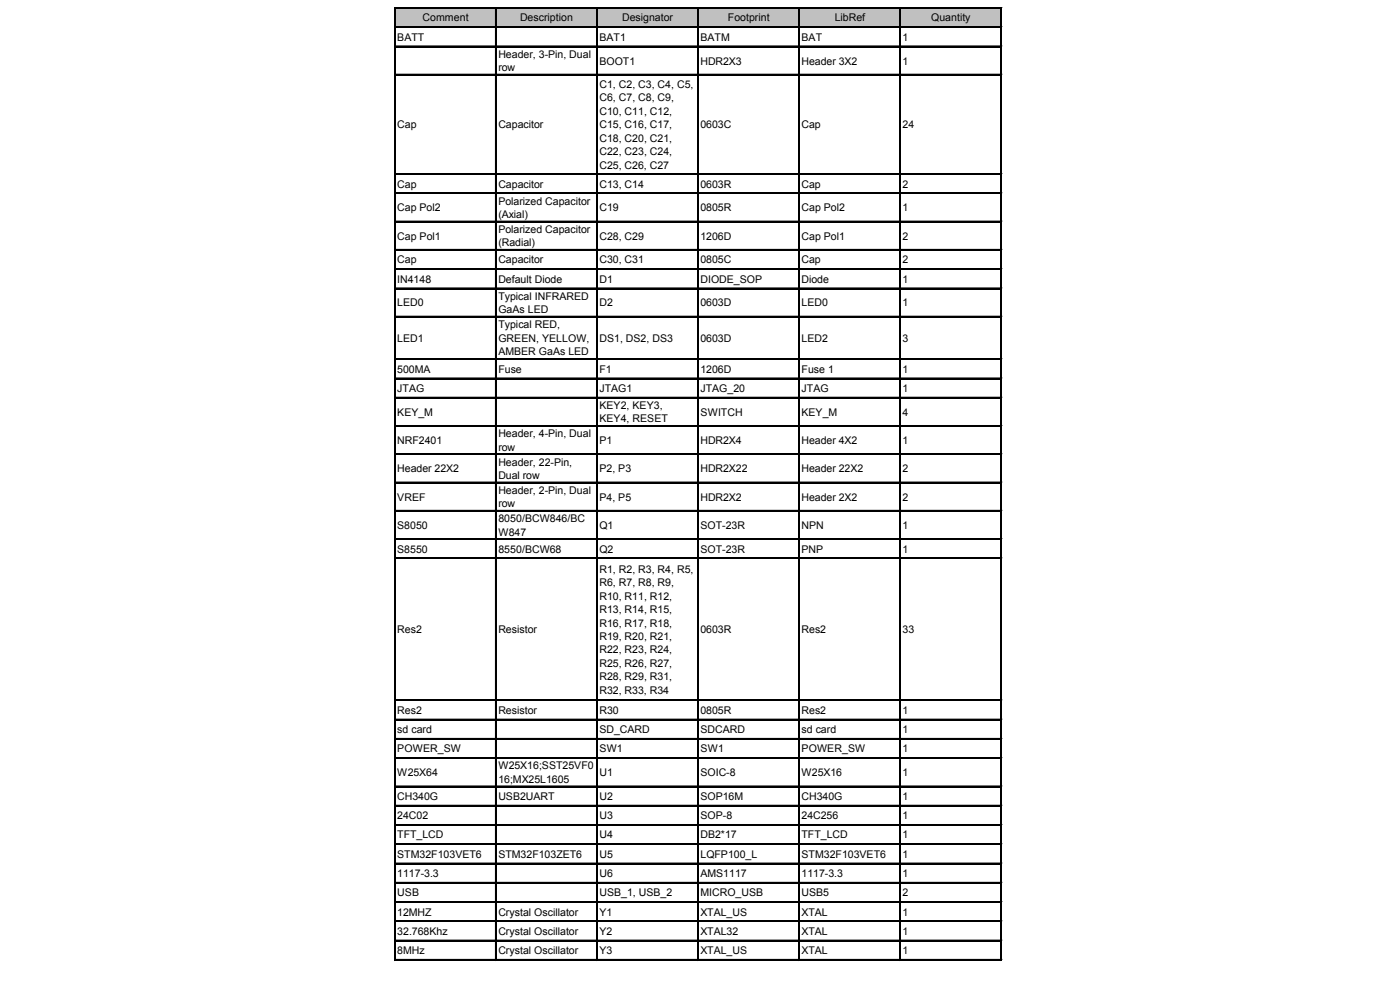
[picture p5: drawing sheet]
<svg xmlns="http://www.w3.org/2000/svg" width="296mm" height="209mm" viewBox="0 0 296 209" stroke-linecap="round" stroke-linejoin="round" font-family="sans-serif">
<defs><g id="words">
<g font-size="2.2">
<text x="89.3" y="4.5">Comment</text>
<text x="109.9" y="4.5">Description</text>
<text x="131.5" y="4.5">Designator</text>
<text x="153.9" y="4.5">Footprint</text>
<text x="176.5" y="4.5">LibRef</text>
<text x="196.9" y="4.5">Quantity</text>
<text x="84" y="8.6">BATT</text>
<text x="126.7" y="8.6">BAT1</text>
<text x="148.1" y="8.6">BATM</text>
<text x="169.5" y="8.6">BAT</text>
<text x="190.8" y="8.6">1</text>
<text x="105.4" y="12.2">Header, 3-Pin, Dual</text>
<text x="105.4" y="15">row</text>
<text x="126.7" y="13.6">BOOT1</text>
<text x="148.1" y="13.6">HDR2X3</text>
<text x="169.5" y="13.6">Header 3X2</text>
<text x="190.8" y="13.6">1</text>
<text x="126.7" y="18.6">C1, C2, C3, C4, C5,</text>
<text x="126.7" y="21.4">C6, C7, C8, C9,</text>
<text x="84" y="27.1">Cap</text>
<text x="105.4" y="27.1">Capacitor</text>
<text x="126.7" y="24.3">C10, C11, C12,</text>
<text x="126.7" y="27.1">C15, C16, C17,</text>
<text x="126.7" y="30">C18, C20, C21,</text>
<text x="148.1" y="27.1">0603C</text>
<text x="169.5" y="27.1">Cap</text>
<text x="190.8" y="27.1">24</text>
<text x="126.7" y="32.8">C22, C23, C24,</text>
<text x="126.7" y="35.6">C25, C26, C27</text>
<text x="84" y="39.6">Cap</text>
<text x="105.4" y="39.6">Capacitor</text>
<text x="126.7" y="39.6">C13, C14</text>
<text x="148.1" y="39.6">0603R</text>
<text x="169.5" y="39.6">Cap</text>
<text x="190.8" y="39.6">2</text>
<text x="84" y="44.7">Cap Pol2</text>
<text x="105.4" y="43.2">Polarized Capacitor</text>
<text x="105.4" y="46.1">(Axial)</text>
<text x="126.7" y="44.7">C19</text>
<text x="148.1" y="44.7">0805R</text>
<text x="169.5" y="44.7">Cap Pol2</text>
<text x="190.8" y="44.7">1</text>
<text x="84" y="50.6">Cap Pol1</text>
<text x="105.4" y="49.2">Polarized Capacitor</text>
<text x="105.4" y="52">(Radial)</text>
<text x="126.7" y="50.6">C28, C29</text>
<text x="148.1" y="50.6">1206D</text>
<text x="169.5" y="50.6">Cap Pol1</text>
<text x="190.8" y="50.6">2</text>
<text x="84" y="55.7">Cap</text>
<text x="84" y="59.7">IN4148</text>
<text x="105.4" y="55.7">Capacitor</text>
<text x="105.4" y="59.7">Default Diode</text>
<text x="126.7" y="55.7">C30, C31</text>
<text x="126.7" y="59.7">D1</text>
<text x="148.1" y="55.7">0805C</text>
<text x="148.1" y="59.7">DIODE_SOP</text>
<text x="169.5" y="55.7">Cap</text>
<text x="169.5" y="59.7">Diode</text>
<text x="190.8" y="55.7">2</text>
<text x="190.8" y="59.7">1</text>
<text x="84" y="64.8">LED0</text>
<text x="105.4" y="63.3">Typical INFRARED</text>
<text x="126.7" y="64.8">D2</text>
<text x="148.1" y="64.8">0603D</text>
<text x="169.5" y="64.8">LED0</text>
<text x="190.8" y="64.8">1</text>
<text x="105.4" y="66.2">GaAs LED</text>
<text x="105.4" y="69.4">Typical RED,</text>
<text x="84" y="72.2">LED1</text>
<text x="105.4" y="72.2">GREEN, YELLOW,</text>
<text x="105.4" y="75.1">AMBER GaAs LED</text>
<text x="126.7" y="72.2">DS1, DS2, DS3</text>
<text x="148.1" y="72.2">0603D</text>
<text x="169.5" y="72.2">LED2</text>
<text x="190.8" y="72.2">3</text>
<text x="84" y="78.8">500MA</text>
<text x="84" y="82.8">JTAG</text>
<text x="105.4" y="78.8">Fuse</text>
<text x="126.7" y="78.8">F1</text>
<text x="126.7" y="82.8">JTAG1</text>
<text x="148.1" y="78.8">1206D</text>
<text x="148.1" y="82.8">JTAG_20</text>
<text x="169.5" y="78.8">Fuse 1</text>
<text x="169.5" y="82.8">JTAG</text>
<text x="190.8" y="78.8">1</text>
<text x="190.8" y="82.8">1</text>
<text x="84" y="87.9">KEY_M</text>
<text x="126.7" y="86.4">KEY2, KEY3,</text>
<text x="126.7" y="89.3">KEY4, RESET</text>
<text x="148.1" y="87.9">SWITCH</text>
<text x="169.5" y="87.9">KEY_M</text>
<text x="190.8" y="87.9">4</text>
<text x="84" y="93.8">NRF2401</text>
<text x="105.4" y="92.4">Header, 4-Pin, Dual</text>
<text x="105.4" y="95.2">row</text>
<text x="126.7" y="93.8">P1</text>
<text x="148.1" y="93.8">HDR2X4</text>
<text x="169.5" y="93.8">Header 4X2</text>
<text x="190.8" y="93.8">1</text>
<text x="84" y="99.8">Header 22X2</text>
<text x="105.4" y="98.4">Header, 22-Pin,</text>
<text x="105.4" y="101.2">Dual row</text>
<text x="126.7" y="99.8">P2, P3</text>
<text x="148.1" y="99.8">HDR2X22</text>
<text x="169.5" y="99.8">Header 22X2</text>
<text x="190.8" y="99.8">2</text>
<text x="84" y="105.8">VREF</text>
<text x="105.4" y="104.4">Header, 2-Pin, Dual</text>
<text x="105.4" y="107.2">row</text>
<text x="126.7" y="105.8">P4, P5</text>
<text x="148.1" y="105.8">HDR2X2</text>
<text x="169.5" y="105.8">Header 2X2</text>
<text x="190.8" y="105.8">2</text>
<text x="84" y="111.8">S8050</text>
<text x="105.4" y="110.3">8050/BCW846/BC</text>
<text x="105.4" y="113.2">W847</text>
<text x="126.7" y="111.8">Q1</text>
<text x="148.1" y="111.8">SOT-23R</text>
<text x="169.5" y="111.8">NPN</text>
<text x="190.8" y="111.8">1</text>
<text x="84" y="116.8">S8550</text>
<text x="105.4" y="116.8">8550/BCW68</text>
<text x="126.7" y="116.8">Q2</text>
<text x="148.1" y="116.8">SOT-23R</text>
<text x="169.5" y="116.8">PNP</text>
<text x="190.8" y="116.8">1</text>
<text x="126.7" y="121">R1, R2, R3, R4, R5,</text>
<text x="126.7" y="123.9">R6, R7, R8, R9,</text>
<text x="126.7" y="126.7">R10, R11, R12,</text>
<text x="126.7" y="129.6">R13, R14, R15,</text>
<text x="84" y="133.8">Res2</text>
<text x="105.4" y="133.8">Resistor</text>
<text x="126.7" y="132.4">R16, R17, R18,</text>
<text x="126.7" y="135.2">R19, R20, R21,</text>
<text x="148.1" y="133.8">0603R</text>
<text x="169.5" y="133.8">Res2</text>
<text x="190.8" y="133.8">33</text>
<text x="126.7" y="138.1">R22, R23, R24,</text>
<text x="126.7" y="140.9">R25, R26, R27,</text>
<text x="126.7" y="143.7">R28, R29, R31,</text>
<text x="126.7" y="146.6">R32, R33, R34</text>
<text x="84" y="150.8">Res2</text>
<text x="84" y="154.9">sd card</text>
<text x="105.4" y="150.8">Resistor</text>
<text x="126.7" y="150.8">R30</text>
<text x="126.7" y="154.9">SD_CARD</text>
<text x="148.1" y="150.8">0805R</text>
<text x="148.1" y="154.9">SDCARD</text>
<text x="169.5" y="150.8">Res2</text>
<text x="169.5" y="154.9">sd card</text>
<text x="190.8" y="150.8">1</text>
<text x="190.8" y="154.9">1</text>
<text x="84" y="159">POWER_SW</text>
<text x="126.7" y="159">SW1</text>
<text x="148.1" y="159">SW1</text>
<text x="169.5" y="159">POWER_SW</text>
<text x="190.8" y="159">1</text>
<text x="84" y="164">W25X64</text>
<text x="105.4" y="162.6">W25X16;SST25VF0</text>
<text x="105.4" y="165.4">16;MX25L1605</text>
<text x="126.7" y="164">U1</text>
<text x="148.1" y="164">SOIC-8</text>
<text x="169.5" y="164">W25X16</text>
<text x="190.8" y="164">1</text>
<text x="84" y="169">CH340G</text>
<text x="84" y="173.1">24C02</text>
<text x="105.4" y="169">USB2UART</text>
<text x="126.7" y="169">U2</text>
<text x="126.7" y="173.1">U3</text>
<text x="148.1" y="169">SOP16M</text>
<text x="148.1" y="173.1">SOP-8</text>
<text x="169.5" y="169">CH340G</text>
<text x="169.5" y="173.1">24C256</text>
<text x="190.8" y="169">1</text>
<text x="190.8" y="173.1">1</text>
<text x="84" y="177.2">TFT_LCD</text>
<text x="126.7" y="177.2">U4</text>
<text x="148.1" y="177.2">DB2*17</text>
<text x="169.5" y="177.2">TFT_LCD</text>
<text x="190.8" y="177.2">1</text>
<text x="84" y="181.3">STM32F103VET6</text>
<text x="84" y="185.3">1117-3.3</text>
<text x="105.4" y="181.3">STM32F103ZET6</text>
<text x="126.7" y="181.3">U5</text>
<text x="126.7" y="185.3">U6</text>
<text x="148.1" y="181.3">LQFP100_L</text>
<text x="148.1" y="185.3">AMS1117</text>
<text x="169.5" y="181.3">STM32F103VET6</text>
<text x="169.5" y="185.3">1117-3.3</text>
<text x="190.8" y="181.3">1</text>
<text x="190.8" y="185.3">1</text>
<text x="84" y="189.4">USB</text>
<text x="126.7" y="189.4">USB_1, USB_2</text>
<text x="148.1" y="189.4">MICRO_USB</text>
<text x="169.5" y="189.4">USB5</text>
<text x="190.8" y="189.4">2</text>
<text x="84" y="193.5">12MHZ</text>
<text x="84" y="197.5">32.768Khz</text>
<text x="105.4" y="193.5">Crystal Oscillator</text>
<text x="105.4" y="197.5">Crystal Oscillator</text>
<text x="126.7" y="193.5">Y1</text>
<text x="126.7" y="197.5">Y2</text>
<text x="148.1" y="193.5">XTAL_US</text>
<text x="148.1" y="197.5">XTAL32</text>
<text x="169.5" y="193.5">XTAL</text>
<text x="169.5" y="197.5">XTAL</text>
<text x="190.8" y="193.5">1</text>
<text x="190.8" y="197.5">1</text>
<text x="84" y="201.6">8MHz</text>
<text x="105.4" y="201.6">Crystal Oscillator</text>
<text x="126.7" y="201.6">Y3</text>
<text x="148.1" y="201.6">XTAL_US</text>
<text x="169.5" y="201.6">XTAL</text>
<text x="190.8" y="201.6">1</text>
</g>
</g></defs>
<path d="M83.5 1.7h128.2v4.1h-128.2z" fill="#c0c0c0"/>
<g fill="none" stroke="#000" stroke-width=".21">
<path d="M83.4 1.6v201.4M83.7 1.6h128.2M83.7 5.6h128.2M83.7 9.7h128.2M83.7 15.7h128.2M104.7 1.8v201.2M126.1 1.8v201.2M147.5 1.8v201.2M168.8 1.8v201.2M190.2 1.8v201.2M211.6 1.8v201.2M83.7 36.7h128.2"/>
<path d="M83.7 40.7h128.2M83.7 46.7h128.2M83.7 52.7h128.2M83.7 56.8h128.2M83.7 60.8h128.2M83.7 66.8h128.2M83.7 75.8h128.2M83.7 79.9h128.2M83.7 83.9h128.2M83.7 89.9h128.2M83.7 95.9h128.2M83.7 101.9h128.2"/>
<path d="M83.7 107.8h128.2M83.7 113.8h128.2M83.7 117.9h128.2M83.7 147.9h128.2M83.7 152h128.2M83.7 156h128.2M83.7 160.1h128.2M83.7 166.1h128.2M83.7 170.2h128.2M83.7 174.2h128.2M83.7 178.3h128.2M83.7 182.4h128.2"/>
<path d="M83.7 186.4h128.2M83.7 190.5h128.2M83.7 194.6h128.2M83.7 198.7h128.2M83.7 202.7h128.2"/>
</g>
<g fill="none" stroke="#000" stroke-width=".27">
<path d="M83.5 1.6v201.4M83.7 1.7h128.2M83.7 5.8h128.2M83.7 9.8h128.2M83.7 15.8h128.2M104.9 1.8v201.2M126.2 1.8v201.2M147.6 1.8v201.2M169 1.8v201.2M190.3 1.8v201.2M211.7 1.8v201.2M83.7 36.8h128.2"/>
<path d="M83.7 40.9h128.2M83.7 46.9h128.2M83.7 52.8h128.2M83.7 56.9h128.2M83.7 61h128.2M83.7 66.9h128.2M83.7 75.9h128.2M83.7 80h128.2M83.7 84.1h128.2M83.7 90h128.2M83.7 96h128.2M83.7 102h128.2"/>
<path d="M83.7 108h128.2M83.7 113.9h128.2M83.7 118h128.2M83.7 148h128.2M83.7 152.1h128.2M83.7 156.2h128.2M83.7 160.2h128.2M83.7 166.2h128.2M83.7 170.3h128.2M83.7 174.4h128.2M83.7 178.4h128.2M83.7 182.5h128.2"/>
<path d="M83.7 186.6h128.2M83.7 190.6h128.2M83.7 194.7h128.2M83.7 198.8h128.2M83.7 202.9h128.2"/>
</g>
<use href="#words"/>
</svg>
